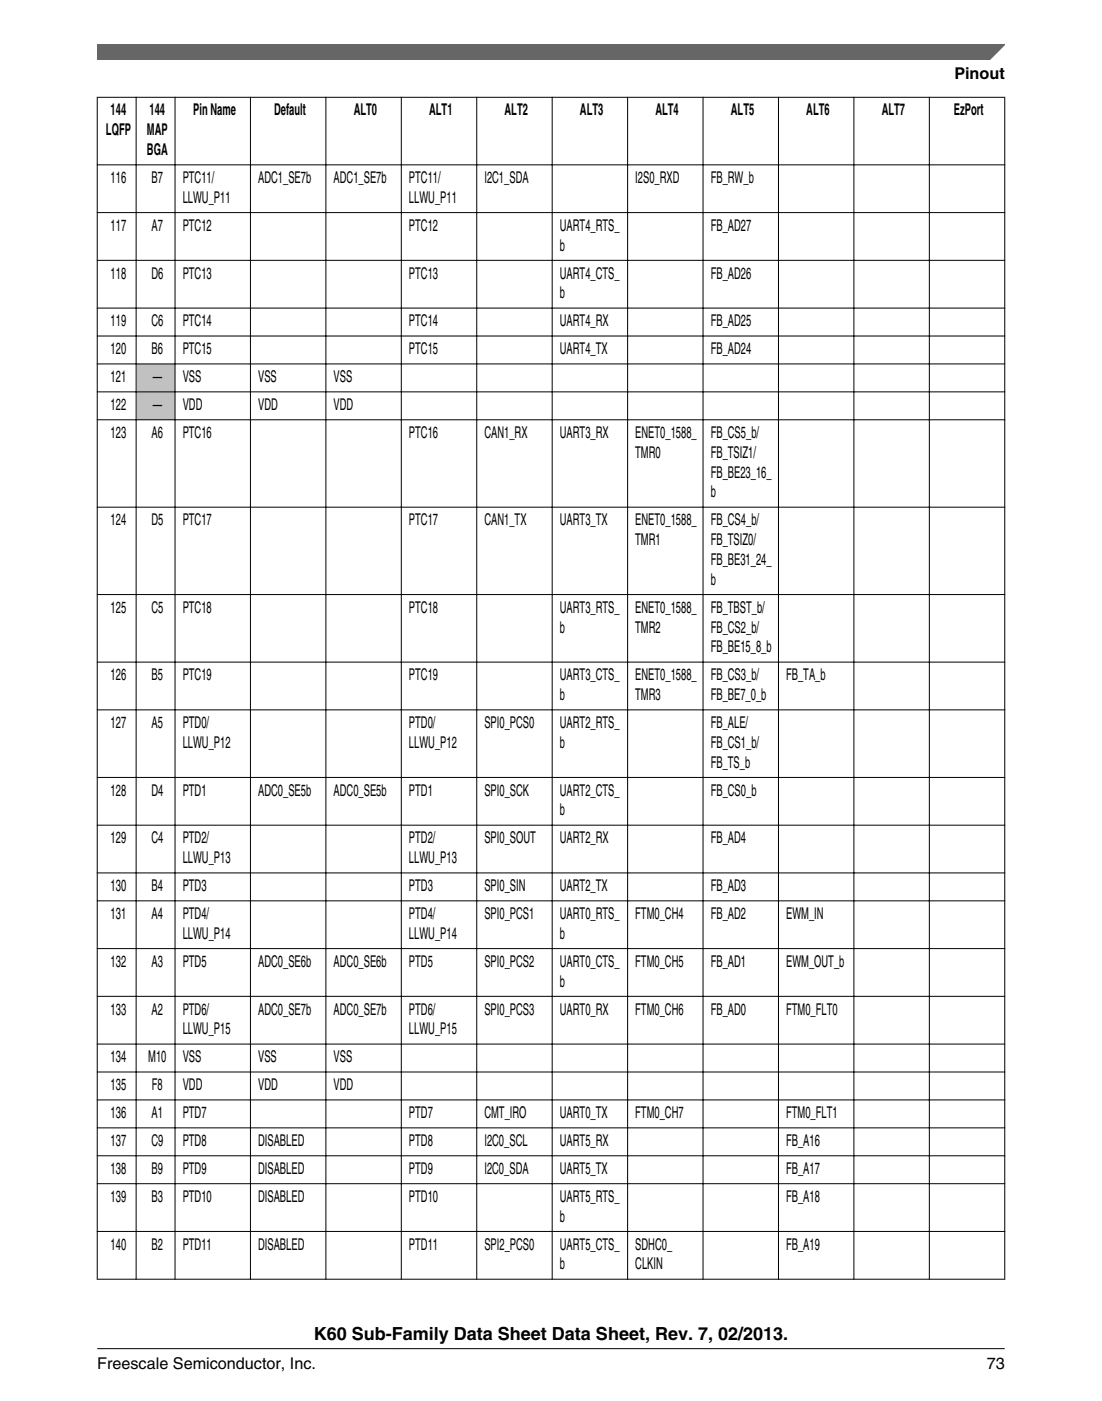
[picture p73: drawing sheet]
<svg xmlns="http://www.w3.org/2000/svg" width="216mm" height="274mm" viewBox="0 0 216 274" stroke-linecap="round" stroke-linejoin="round" font-family="sans-serif">
<defs><g id="words">
<text font-size="3.5" x="61.5" y="262.3">K60 Sub-Family Data Sheet Data Sheet, Rev. 7, 02/2013.</text>
<g font-size="3.2">
<text x="187" y="15.5">Pinout</text>
<text x="21.7" y="22.6">144</text>
<text x="29.3" y="22.6">144</text>
<text x="37.8" y="22.6">Pin Name</text>
<text x="53.7" y="22.6">Default</text>
<text x="69.3" y="22.6">ALT0</text>
<text x="84.1" y="22.6">ALT1</text>
<text x="98.8" y="22.6">ALT2</text>
<text x="113.6" y="22.6">ALT3</text>
<text x="128.4" y="22.6">ALT4</text>
<text x="143.2" y="22.6">ALT5</text>
<text x="158" y="22.6">ALT6</text>
<text x="172.7" y="22.6">ALT7</text>
<text x="186.9" y="22.6">EzPort</text>
<text x="20.8" y="26.5">LQFP</text>
<text x="28.8" y="26.5">MAP</text>
<text x="21.7" y="35.8">116</text>
<text x="28.8" y="30.4">BGA</text>
<text x="29.7" y="35.8">B7</text>
<text x="35.8" y="35.8">PTC11/</text>
<text x="50.6" y="35.8">ADC1_SE7b</text>
<text x="65.3" y="35.8">ADC1_SE7b</text>
<text x="80.1" y="35.8">PTC11/</text>
<text x="94.9" y="35.8">I2C1_SDA</text>
<text x="124.5" y="35.8">I2S0_RXD</text>
<text x="139.2" y="35.8">FB_RW_b</text>
<text x="35.8" y="39.7">LLWU_P11</text>
<text x="80.1" y="39.7">LLWU_P11</text>
<text x="21.7" y="45.2">117</text>
<text x="29.7" y="45.2">A7</text>
<text x="35.8" y="45.2">PTC12</text>
<text x="80.1" y="45.2">PTC12</text>
<text x="109.7" y="45.2">UART4_RTS_</text>
<text x="139.2" y="45.2">FB_AD27</text>
<text x="109.7" y="49.1">b</text>
<text x="21.7" y="54.5">118</text>
<text x="29.7" y="54.5">D6</text>
<text x="35.8" y="54.5">PTC13</text>
<text x="80.1" y="54.5">PTC13</text>
<text x="109.7" y="54.5">UART4_CTS_</text>
<text x="109.7" y="58.4">b</text>
<text x="139.2" y="54.5">FB_AD26</text>
<text x="21.7" y="63.9">119</text>
<text x="29.7" y="63.9">C6</text>
<text x="35.8" y="63.9">PTC14</text>
<text x="80.1" y="63.9">PTC14</text>
<text x="109.7" y="63.9">UART4_RX</text>
<text x="139.2" y="63.9">FB_AD25</text>
<text x="21.7" y="69.4">120</text>
<text x="29.7" y="69.4">B6</text>
<text x="35.8" y="69.4">PTC15</text>
<text x="80.1" y="69.4">PTC15</text>
<text x="109.7" y="69.4">UART4_TX</text>
<text x="139.2" y="69.4">FB_AD24</text>
<text x="21.7" y="74.8">121</text>
<text x="29.9" y="74.8">—</text>
<text x="35.8" y="74.8">VSS</text>
<text x="50.6" y="74.8">VSS</text>
<text x="65.3" y="74.8">VSS</text>
<text x="21.7" y="80.3">122</text>
<text x="29.9" y="80.3">—</text>
<text x="35.8" y="80.3">VDD</text>
<text x="50.6" y="80.3">VDD</text>
<text x="65.3" y="80.3">VDD</text>
<text x="21.7" y="85.8">123</text>
<text x="29.7" y="85.8">A6</text>
<text x="35.8" y="85.8">PTC16</text>
<text x="80.1" y="85.8">PTC16</text>
<text x="94.9" y="85.8">CAN1_RX</text>
<text x="109.7" y="85.8">UART3_RX</text>
<text x="124.5" y="85.8">ENET0_1588_</text>
<text x="124.5" y="89.6">TMR0</text>
<text x="139.2" y="85.8">FB_CS5_b/</text>
<text x="139.2" y="89.6">FB_TSIZ1/</text>
<text x="139.2" y="93.5">FB_BE23_16_</text>
<text x="139.2" y="97.4">b</text>
<text x="21.7" y="102.9">124</text>
<text x="29.7" y="102.9">D5</text>
<text x="35.8" y="102.9">PTC17</text>
<text x="80.1" y="102.9">PTC17</text>
<text x="94.9" y="102.9">CAN1_TX</text>
<text x="109.7" y="102.9">UART3_TX</text>
<text x="124.5" y="102.9">ENET0_1588_</text>
<text x="124.5" y="106.7">TMR1</text>
<text x="139.2" y="102.9">FB_CS4_b/</text>
<text x="139.2" y="106.7">FB_TSIZ0/</text>
<text x="139.2" y="110.6">FB_BE31_24_</text>
<text x="21.7" y="120">125</text>
<text x="29.7" y="120">C5</text>
<text x="35.8" y="120">PTC18</text>
<text x="80.1" y="120">PTC18</text>
<text x="109.7" y="120">UART3_RTS_</text>
<text x="124.5" y="120">ENET0_1588_</text>
<text x="139.2" y="114.5">b</text>
<text x="139.2" y="120">FB_TBST_b/</text>
<text x="109.7" y="123.9">b</text>
<text x="124.5" y="123.9">TMR2</text>
<text x="139.2" y="123.9">FB_CS2_b/</text>
<text x="139.2" y="127.7">FB_BE15_8_b</text>
<text x="21.7" y="133.2">126</text>
<text x="29.7" y="133.2">B5</text>
<text x="35.8" y="133.2">PTC19</text>
<text x="80.1" y="133.2">PTC19</text>
<text x="109.7" y="133.2">UART3_CTS_</text>
<text x="109.7" y="137.1">b</text>
<text x="124.5" y="133.2">ENET0_1588_</text>
<text x="124.5" y="137.1">TMR3</text>
<text x="139.2" y="133.2">FB_CS3_b/</text>
<text x="139.2" y="137.1">FB_BE7_0_b</text>
<text x="154" y="133.2">FB_TA_b</text>
<text x="21.7" y="142.6">127</text>
<text x="29.7" y="142.6">A5</text>
<text x="35.8" y="142.6">PTD0/</text>
<text x="80.1" y="142.6">PTD0/</text>
<text x="94.9" y="142.6">SPI0_PCS0</text>
<text x="109.7" y="142.6">UART2_RTS_</text>
<text x="139.2" y="142.6">FB_ALE/</text>
<text x="35.8" y="146.4">LLWU_P12</text>
<text x="80.1" y="146.4">LLWU_P12</text>
<text x="109.7" y="146.4">b</text>
<text x="139.2" y="146.4">FB_CS1_b/</text>
<text x="21.7" y="155.8">128</text>
<text x="29.7" y="155.8">D4</text>
<text x="35.8" y="155.8">PTD1</text>
<text x="50.6" y="155.8">ADC0_SE5b</text>
<text x="65.3" y="155.8">ADC0_SE5b</text>
<text x="80.1" y="155.8">PTD1</text>
<text x="94.9" y="155.8">SPI0_SCK</text>
<text x="109.7" y="155.8">UART2_CTS_</text>
<text x="139.2" y="150.3">FB_TS_b</text>
<text x="139.2" y="155.8">FB_CS0_b</text>
<text x="109.7" y="159.7">b</text>
<text x="21.7" y="165.1">129</text>
<text x="29.7" y="165.1">C4</text>
<text x="35.8" y="165.1">PTD2/</text>
<text x="80.1" y="165.1">PTD2/</text>
<text x="94.9" y="165.1">SPI0_SOUT</text>
<text x="109.7" y="165.1">UART2_RX</text>
<text x="139.2" y="165.1">FB_AD4</text>
<text x="35.8" y="169">LLWU_P13</text>
<text x="80.1" y="169">LLWU_P13</text>
<text x="21.7" y="174.5">130</text>
<text x="21.7" y="179.9">131</text>
<text x="29.7" y="174.5">B4</text>
<text x="29.7" y="179.9">A4</text>
<text x="35.8" y="174.5">PTD3</text>
<text x="35.8" y="179.9">PTD4/</text>
<text x="80.1" y="174.5">PTD3</text>
<text x="80.1" y="179.9">PTD4/</text>
<text x="94.9" y="174.5">SPI0_SIN</text>
<text x="94.9" y="179.9">SPI0_PCS1</text>
<text x="109.7" y="174.5">UART2_TX</text>
<text x="109.7" y="179.9">UART0_RTS_</text>
<text x="124.5" y="179.9">FTM0_CH4</text>
<text x="139.2" y="174.5">FB_AD3</text>
<text x="139.2" y="179.9">FB_AD2</text>
<text x="154" y="179.9">EWM_IN</text>
<text x="35.8" y="183.8">LLWU_P14</text>
<text x="80.1" y="183.8">LLWU_P14</text>
<text x="109.7" y="183.8">b</text>
<text x="21.7" y="189.3">132</text>
<text x="29.7" y="189.3">A3</text>
<text x="35.8" y="189.3">PTD5</text>
<text x="50.6" y="189.3">ADC0_SE6b</text>
<text x="65.3" y="189.3">ADC0_SE6b</text>
<text x="80.1" y="189.3">PTD5</text>
<text x="94.9" y="189.3">SPI0_PCS2</text>
<text x="109.7" y="189.3">UART0_CTS_</text>
<text x="124.5" y="189.3">FTM0_CH5</text>
<text x="139.2" y="189.3">FB_AD1</text>
<text x="154" y="189.3">EWM_OUT_b</text>
<text x="109.7" y="193.2">b</text>
<text x="21.7" y="198.6">133</text>
<text x="29.7" y="198.6">A2</text>
<text x="35.8" y="198.6">PTD6/</text>
<text x="35.8" y="202.5">LLWU_P15</text>
<text x="50.6" y="198.6">ADC0_SE7b</text>
<text x="65.3" y="198.6">ADC0_SE7b</text>
<text x="80.1" y="198.6">PTD6/</text>
<text x="80.1" y="202.5">LLWU_P15</text>
<text x="94.9" y="198.6">SPI0_PCS3</text>
<text x="109.7" y="198.6">UART0_RX</text>
<text x="124.5" y="198.6">FTM0_CH6</text>
<text x="139.2" y="198.6">FB_AD0</text>
<text x="154" y="198.6">FTM0_FLT0</text>
<text x="21.7" y="208">134</text>
<text x="29" y="208">M10</text>
<text x="35.8" y="208">VSS</text>
<text x="50.6" y="208">VSS</text>
<text x="65.3" y="208">VSS</text>
<text x="21.7" y="213.5">135</text>
<text x="29.8" y="213.5">F8</text>
<text x="35.8" y="213.5">VDD</text>
<text x="50.6" y="213.5">VDD</text>
<text x="65.3" y="213.5">VDD</text>
<text x="21.7" y="218.9">136</text>
<text x="29.7" y="218.9">A1</text>
<text x="35.8" y="218.9">PTD7</text>
<text x="80.1" y="218.9">PTD7</text>
<text x="94.9" y="218.9">CMT_IRO</text>
<text x="109.7" y="218.9">UART0_TX</text>
<text x="124.5" y="218.9">FTM0_CH7</text>
<text x="154" y="218.9">FTM0_FLT1</text>
<text x="21.7" y="224.4">137</text>
<text x="29.7" y="224.4">C9</text>
<text x="35.8" y="224.4">PTD8</text>
<text x="50.6" y="224.4">DISABLED</text>
<text x="80.1" y="224.4">PTD8</text>
<text x="94.9" y="224.4">I2C0_SCL</text>
<text x="109.7" y="224.4">UART5_RX</text>
<text x="154" y="224.4">FB_A16</text>
<text x="21.7" y="229.9">138</text>
<text x="29.7" y="229.9">B9</text>
<text x="35.8" y="229.9">PTD9</text>
<text x="50.6" y="229.9">DISABLED</text>
<text x="80.1" y="229.9">PTD9</text>
<text x="94.9" y="229.9">I2C0_SDA</text>
<text x="109.7" y="229.9">UART5_TX</text>
<text x="154" y="229.9">FB_A17</text>
<text x="21.7" y="235.3">139</text>
<text x="29.7" y="235.3">B3</text>
<text x="35.8" y="235.3">PTD10</text>
<text x="50.6" y="235.3">DISABLED</text>
<text x="80.1" y="235.3">PTD10</text>
<text x="109.7" y="235.3">UART5_RTS_</text>
<text x="109.7" y="239.2">b</text>
<text x="154" y="235.3">FB_A18</text>
<text x="21.7" y="244.7">140</text>
<text x="29.7" y="244.7">B2</text>
<text x="35.8" y="244.7">PTD11</text>
<text x="50.6" y="244.7">DISABLED</text>
<text x="80.1" y="244.7">PTD11</text>
<text x="94.9" y="244.7">SPI2_PCS0</text>
<text x="109.7" y="244.7">UART5_CTS_</text>
<text x="124.5" y="244.7">SDHC0_</text>
<text x="154" y="244.7">FB_A19</text>
<text x="109.7" y="248.6">b</text>
<text x="124.5" y="248.6">CLKIN</text>
<text x="19" y="268">Freescale Semiconductor, Inc.</text>
<text x="193.3" y="268">73</text>
</g>
</g></defs>
<g fill="#c0c0c0">
<path d="M26.8 71.3h7.4v5.3h-7.4z" fill-rule="evenodd"/>
<path d="M26.8 76.8h7.4v5.3h-7.4z" fill-rule="evenodd"/>
</g>
<g fill="none" stroke="#000" stroke-width=".2">
<path d="M19 19h177.9M19 19v231.6M26.7 19v231.6M34.3 19v231.6M49.1 19v231.6M63.8 19v231.6M78.6 19v231.6M93.4 19v231.6M108.2 19v231.6M123 19v231.6M137.7 19v231.6M152.5 19v231.6"/>
<path d="M167.3 19v231.6M182.1 19v231.6M196.8 19v231.6M19 32.3h177.9M19 41.6h177.9M19 51h177.9M19 60.3h177.9M19 65.8h177.9M19 71.3h177.9M19 76.7h177.9M19 82.2h177.9M19 99.3h177.9"/>
<path d="M19 116.4h177.9M19 129.6h177.9M19 139h177.9M19 152.2h177.9M19 161.6h177.9M19 170.9h177.9M19 176.4h177.9M19 185.7h177.9M19 195.1h177.9M19 204.4h177.9M19 209.9h177.9M19 215.4h177.9"/>
<path d="M19 220.8h177.9M19 226.3h177.9M19 231.8h177.9M19 241.1h177.9M19 250.5h177.9"/>
</g>
<path d="M19 8.7h177.8l-5.6 3h-172.2z" fill="#666"/>
<path d="M19 11.7v-3h177.8l-3 3" fill="none" stroke="#666" stroke-width=".28"/>
<path d="M19 264.1h177.8" fill="none" stroke="#000" stroke-width=".2"/>
<use href="#words"/>
</svg>
